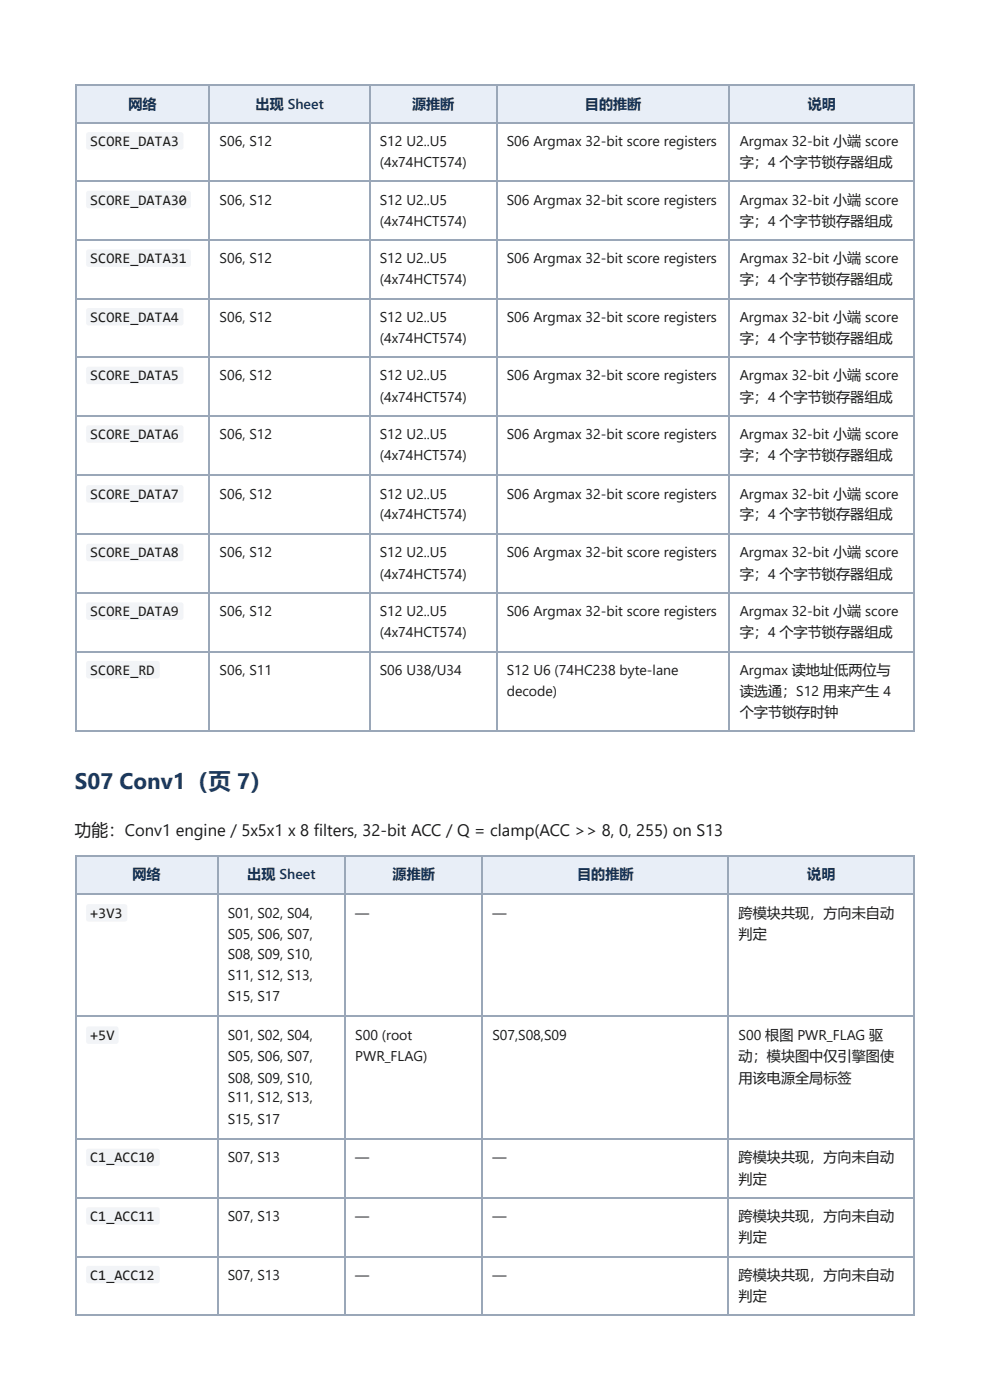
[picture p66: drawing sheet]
<svg xmlns="http://www.w3.org/2000/svg" width="210mm" height="297mm" viewBox="0 0 210 297" stroke-linecap="round" stroke-linejoin="round" font-family="sans-serif">
<defs><g id="words">
<text font-size="4.8" fill="#123f73" x="15.9" y="167.5">S07 Conv1（页 7）</text>
<text font-size="3.5" fill="#1a1a1a" x="15.9" y="177.3">功能：Conv1 engine / 5x5x1 x 8 filters, 32-bit ACC / Q = clamp(ACC &gt;&gt; 8, 0, 255) on S13</text>
<g font-size="3.1" fill="#1a1a1a">
<text x="19.1" y="31">SCORE_DATA3</text>
<text x="19.1" y="43.4">SCORE_DATA30</text>
<text x="19.1" y="55.8">SCORE_DATA31</text>
<text x="19.1" y="68.3">SCORE_DATA4</text>
<text x="19.1" y="80.7">SCORE_DATA5</text>
<text x="19.1" y="93.1">SCORE_DATA6</text>
<text x="19.1" y="105.8">SCORE_DATA7</text>
<text x="19.1" y="118.3">SCORE_DATA8</text>
<text x="19.1" y="130.7">SCORE_DATA9</text>
<text x="19.1" y="143.1">SCORE_RD</text>
<text x="19.1" y="194.7">+3V3</text>
<text x="19.1" y="220.7">+5V</text>
<text x="19.1" y="246.6">C1_ACC10</text>
<text x="19.1" y="259">C1_ACC11</text>
<text x="19.1" y="271.5">C1_ACC12</text>
</g>
<g font-size="3" fill="#0b2e59">
<text x="27.2" y="23">网络</text>
<text x="54.2" y="23">出现 Sheet</text>
<text x="87.3" y="23">源推断</text>
<text x="124" y="23">目的推断</text>
<text x="171.3" y="23">说明</text>
<text x="28.1" y="186.5">网络</text>
<text x="52.4" y="186.5">出现 Sheet</text>
<text x="83.2" y="186.5">源推断</text>
<text x="122.4" y="186.5">目的推断</text>
<text x="171.1" y="186.5">说明</text>
</g>
<g font-size="3" fill="#1a1a1a">
<text x="46.6" y="31">S06, S12</text>
<text x="80.5" y="31">S12 U2..U5</text>
<text x="80.5" y="35.5">(4x74HCT574)</text>
<text x="107.4" y="31">S06 Argmax 32-bit score registers</text>
<text x="156.8" y="31">Argmax 32-bit 小端 score</text>
<text x="156.8" y="35.5">字；4 个字节锁存器组成</text>
<text x="46.6" y="43.4">S06, S12</text>
<text x="80.5" y="43.4">S12 U2..U5</text>
<text x="80.5" y="47.9">(4x74HCT574)</text>
<text x="107.4" y="43.4">S06 Argmax 32-bit score registers</text>
<text x="156.8" y="43.4">Argmax 32-bit 小端 score</text>
<text x="156.8" y="47.9">字；4 个字节锁存器组成</text>
<text x="46.6" y="55.8">S06, S12</text>
<text x="80.5" y="55.8">S12 U2..U5</text>
<text x="107.4" y="55.8">S06 Argmax 32-bit score registers</text>
<text x="156.8" y="55.8">Argmax 32-bit 小端 score</text>
<text x="80.5" y="60.3">(4x74HCT574)</text>
<text x="156.8" y="60.3">字；4 个字节锁存器组成</text>
<text x="46.6" y="68.3">S06, S12</text>
<text x="80.5" y="68.3">S12 U2..U5</text>
<text x="107.4" y="68.3">S06 Argmax 32-bit score registers</text>
<text x="156.8" y="68.3">Argmax 32-bit 小端 score</text>
<text x="80.5" y="72.8">(4x74HCT574)</text>
<text x="156.8" y="72.8">字；4 个字节锁存器组成</text>
<text x="46.6" y="80.7">S06, S12</text>
<text x="80.5" y="80.7">S12 U2..U5</text>
<text x="107.4" y="80.7">S06 Argmax 32-bit score registers</text>
<text x="156.8" y="80.7">Argmax 32-bit 小端 score</text>
<text x="80.5" y="85.2">(4x74HCT574)</text>
<text x="156.8" y="85.2">字；4 个字节锁存器组成</text>
<text x="46.6" y="93.1">S06, S12</text>
<text x="80.5" y="93.1">S12 U2..U5</text>
<text x="107.4" y="93.1">S06 Argmax 32-bit score registers</text>
<text x="156.8" y="93.1">Argmax 32-bit 小端 score</text>
<text x="80.5" y="97.6">(4x74HCT574)</text>
<text x="156.8" y="97.6">字；4 个字节锁存器组成</text>
<text x="46.6" y="105.8">S06, S12</text>
<text x="80.5" y="105.8">S12 U2..U5</text>
<text x="107.4" y="105.8">S06 Argmax 32-bit score registers</text>
<text x="156.8" y="105.8">Argmax 32-bit 小端 score</text>
<text x="80.5" y="110.1">(4x74HCT574)</text>
<text x="156.8" y="110.1">字；4 个字节锁存器组成</text>
<text x="46.6" y="118.3">S06, S12</text>
<text x="80.5" y="118.3">S12 U2..U5</text>
<text x="107.4" y="118.3">S06 Argmax 32-bit score registers</text>
<text x="156.8" y="118.3">Argmax 32-bit 小端 score</text>
<text x="80.5" y="122.8">(4x74HCT574)</text>
<text x="156.8" y="122.8">字；4 个字节锁存器组成</text>
<text x="46.6" y="130.7">S06, S12</text>
<text x="80.5" y="130.7">S12 U2..U5</text>
<text x="107.4" y="130.7">S06 Argmax 32-bit score registers</text>
<text x="156.8" y="130.7">Argmax 32-bit 小端 score</text>
<text x="80.5" y="135.2">(4x74HCT574)</text>
<text x="156.8" y="135.2">字；4 个字节锁存器组成</text>
<text x="46.6" y="143.1">S06, S11</text>
<text x="80.5" y="143.1">S06 U38/U34</text>
<text x="107.4" y="143.1">S12 U6 (74HC238 byte-lane</text>
<text x="156.8" y="143.1">Argmax 读地址低两位与</text>
<text x="107.4" y="147.6">decode)</text>
<text x="156.8" y="147.6">读选通；S12 用来产生 4</text>
<text x="156.8" y="152.1">个字节锁存时钟</text>
<text x="48.3" y="194.7">S01, S02, S04,</text>
<text x="75.3" y="194.7">—</text>
<text x="104.4" y="194.7">—</text>
<text x="156.6" y="194.7">跨模块共现，方向未自动</text>
<text x="48.3" y="199.2">S05, S06, S07,</text>
<text x="48.3" y="203.5">S08, S09, S10,</text>
<text x="156.6" y="199.2">判定</text>
<text x="48.3" y="208">S11, S12, S13,</text>
<text x="48.3" y="212.5">S15, S17</text>
<text x="48.3" y="220.7">S01, S02, S04,</text>
<text x="75.3" y="220.7">S00 (root</text>
<text x="104.4" y="220.7">S07,S08,S09</text>
<text x="156.6" y="220.7">S00 根图 PWR_FLAG 驱</text>
<text x="48.3" y="225.2">S05, S06, S07,</text>
<text x="75.3" y="225.2">PWR_FLAG)</text>
<text x="156.6" y="225.2">动；模块图中仅引擎图使</text>
<text x="48.3" y="229.7">S08, S09, S10,</text>
<text x="48.3" y="233.9">S11, S12, S13,</text>
<text x="156.6" y="229.7">用该电源全局标签</text>
<text x="48.3" y="238.4">S15, S17</text>
<text x="48.3" y="246.6">S07, S13</text>
<text x="75.3" y="246.6">—</text>
<text x="104.4" y="246.6">—</text>
<text x="156.6" y="246.6">跨模块共现，方向未自动</text>
<text x="156.6" y="251.1">判定</text>
<text x="48.3" y="259">S07, S13</text>
<text x="75.3" y="259">—</text>
<text x="104.4" y="259">—</text>
<text x="156.6" y="259">跨模块共现，方向未自动</text>
<text x="156.6" y="263.5">判定</text>
<text x="48.3" y="271.5">S07, S13</text>
<text x="75.3" y="271.5">—</text>
<text x="104.4" y="271.5">—</text>
<text x="156.6" y="271.5">跨模块共现，方向未自动</text>
<text x="156.6" y="276">判定</text>
</g>
</g></defs>
<g fill="#e8eef7">
<path d="M16.1 18.3h28.3v7.9h-28.3z"/>
<path d="M44.4 18.3h33.9v7.9h-33.9z"/>
<path d="M78.3 18.3h27v7.9h-27z"/>
<path d="M105.3 18.3h49.5v7.9h-49.5z"/>
<path d="M154.8 18.3h39.1v7.9h-39.1z"/>
</g>
<g fill="none" stroke="#9aa7b8" stroke-width=".26">
<path d="M15.9 18.1h178M16 18v137.3M44.3 18v137.3M78.4 18v137.3M105.4 18v137.3M154.6 18v137.3M15.9 26.1h178M15.9 38.5h178M15.9 50.9h178M15.9 63.4h178M15.9 75.8h178M15.9 88.2h178"/>
<path d="M15.9 100.7h178M15.9 113.4h178M15.9 125.8h178M15.9 138.2h178M15.9 155.2h178"/>
</g>
<path d="M193.8 18v137.3" fill="none" stroke="#9aa7b8" stroke-width=".25"/>
<g fill="#e8eef7">
<path d="M16.1 181.8h29.9v7.9h-29.9z"/>
<path d="M46 181.8h27.3v7.9h-27.3z"/>
<path d="M73.3 181.8h28.8v7.9h-28.8z"/>
<path d="M102.1 181.8h52.4v7.9h-52.4z"/>
<path d="M154.5 181.8h39.4v7.9h-39.4z"/>
</g>
<path d="M15.9 181.6h178M15.9 189.6h178M16 181.5v97.4M46.2 181.5v97.4M73.2 181.5v97.4M102.3 181.5v97.4M154.4 181.5v97.4M15.9 215.5h178M15.9 241.7h178M15.9 254.1h178M15.9 266.6h178" fill="none" stroke="#9aa7b8" stroke-width=".26"/>
<path d="M193.8 181.5v97.4" fill="none" stroke="#9aa7b8" stroke-width=".25"/>
<path d="M15.9 279h178" fill="none" stroke="#9aa7b8" stroke-width=".21"/>
<g fill="#f2f4f7">
<path d="M18.4 28.2l.4-.2 19.7 .1 .4 .4v2.8l-.2 .3-.3 .2-19.7-.1-.4-.2v-.3v-2.6z"/>
<path d="M18.4 40.6l.4-.1h21.3l.4 .4v2.9l-.3 .3-.2 .1h-21.3l-.3-.2-.1-.3v-2.7z"/>
<path d="M18.4 53.1l.4-.2h21.3l.4 .4v2.9l-.2 .3-.3 .1h-21.3l-.3-.1-.1-.4v-2.7z"/>
<path d="M18.4 65.5l.4-.1h19.7l.4 .4v2.8l-.2 .3-.3 .2-19.7-.1-.3-.1-.1-.4v-2.6z"/>
<path d="M18.4 77.9l.4-.1h19.7l.4 .4v2.9l-.2 .2-.3 .2h-19.7l-.3-.2-.1-.3v-2.7z"/>
<path d="M18.4 90.4l.4-.2h19.7l.4 .4v2.9l-.2 .3-.3 .1h-19.7l-.3-.1-.1-.4v-2.6z"/>
<path d="M18.4 103.1l.4-.2h19.7l.4 .4v2.9l-.2 .3-.3 .1h-19.7l-.3-.1-.1-.4v-2.6z"/>
<path d="M18.4 115.5l.4-.1h19.7l.4 .4v2.8l-.2 .3-.3 .2h-19.7l-.3-.2-.1-.4v-2.6z"/>
<path d="M18.4 127.9l.4-.1h19.7l.4 .4v2.9l-.2 .2-.3 .2h-19.7l-.3-.2-.1-.3v-2.7z"/>
<path d="M18.4 140.4l.4-.2h14.6l.5 .5v2.8l-.2 .3-.4 .1h-14.6l-.3-.1-.1-.4v-2.6z"/>
<path d="M18.4 192l.4-.2 7.9 .1 .3 .5-.1 2.8-.4 .3h-7.9l-.3-.5v-2.6z"/>
<path d="M18.4 217.9l.4-.1h6l.3 .5v2.8l-.5 .4-6-.1-.3-.5v-2.6z"/>
<path d="M18.4 243.8l.4-.1h14.6l.5 .4v2.9l-.2 .2-.4 .2h-14.6l-.3-.2-.1-.3v-2.7z"/>
<path d="M18.4 256.3l.4-.2h14.6l.5 .4v2.9l-.2 .3-.4 .1h-14.6l-.3-.1-.1-.4v-2.7z"/>
<path d="M18.4 268.7l.4-.1h14.6l.5 .4v2.8l-.2 .3-.4 .2-14.6-.1-.3-.1-.1-.4v-2.6z"/>
</g>
<use href="#words"/>
</svg>
